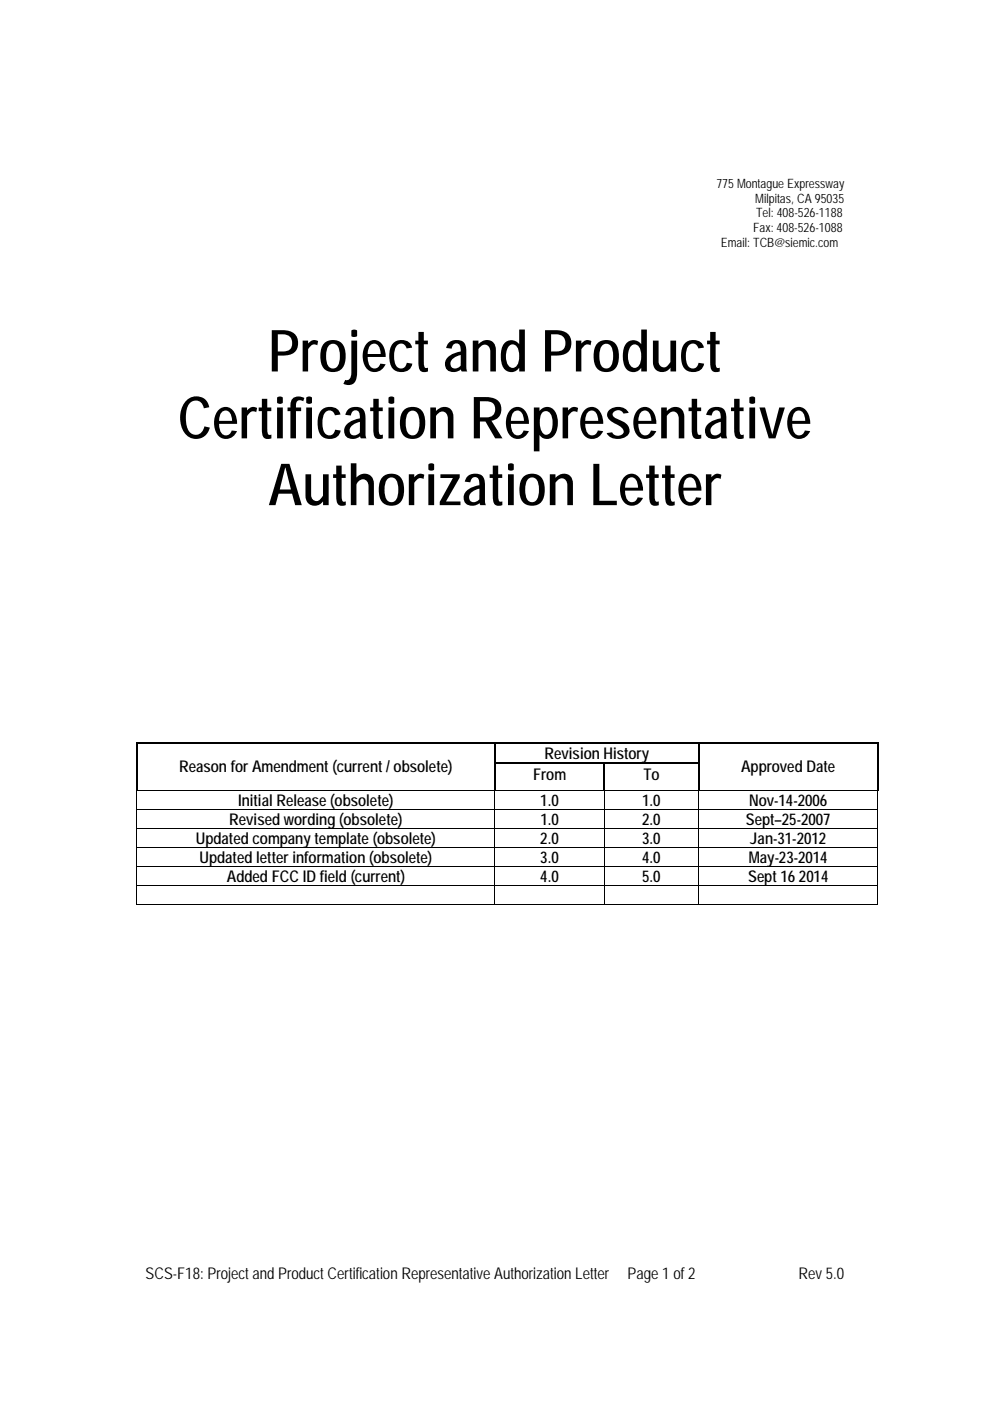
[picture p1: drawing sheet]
<svg xmlns="http://www.w3.org/2000/svg" width="210mm" height="297mm" viewBox="0 0 210 297" stroke-linecap="round" stroke-linejoin="round" font-family="sans-serif">
<defs><g id="words">
<g font-size="12.4">
<text x="56.9" y="78.8">Project and Product</text>
<text x="37.7" y="92.9">Certification Representative</text>
<text x="56.9" y="107.1">Authorization Letter</text>
</g>
<g font-size="3.4">
<text x="115.5" y="161">Revision History</text>
<text x="38" y="163.7">Reason for Amendment (current / obsolete)</text>
<text x="113.1" y="165.3">From</text>
<text x="136.5" y="165.3">To</text>
<text x="157.2" y="163.7">Approved Date</text>
<text x="50.5" y="170.9">Initial Release (obsolete)</text>
<text x="114.6" y="170.9">1.0</text>
<text x="136.2" y="170.9">1.0</text>
<text x="158.9" y="170.9">Nov-14-2006</text>
<text x="41.6" y="178.9">Updated company template (obsolete)</text>
<text x="48.6" y="174.9">Revised wording (obsolete)</text>
<text x="114.6" y="178.9">2.0</text>
<text x="114.6" y="174.9">1.0</text>
<text x="136.2" y="178.9">3.0</text>
<text x="136.2" y="174.9">2.0</text>
<text x="158.2" y="174.9">Sept–25-2007</text>
<text x="159.1" y="178.9">Jan-31-2012</text>
<text x="42.3" y="182.9">Updated letter information (obsolete)</text>
<text x="114.6" y="182.9">3.0</text>
<text x="136.2" y="182.9">4.0</text>
<text x="158.8" y="182.9">May-23-2014</text>
<text x="48.1" y="187">Added FCC ID field (current)</text>
<text x="114.6" y="187">4.0</text>
<text x="136.2" y="187">5.0</text>
<text x="158.7" y="187">Sept 16 2014</text>
<text x="30.9" y="271.2">SCS-F18: Project and Product Certification Representative Authorization Letter</text>
<text x="133.1" y="271.2">Page 1 of 2</text>
<text x="169.4" y="271.2">Rev 5.0</text>
</g>
<g font-size="2.7">
<text x="152" y="39.8">775 Montague Expressway</text>
<text x="160.2" y="42.9">Milpitas, CA 95035</text>
<text x="160.4" y="46.1">Tel: 408-526-1188</text>
<text x="152.9" y="52.4">Email: TCB@siemic.com</text>
<text x="159.7" y="49.3">Fax: 408-526-1088</text>
</g>
</g></defs>
<path d="M28.9 157.4h.3v.4h-.3zM104.8 157.4h.4v.4h-.4zM148 157.4h.4v.4h-.4zM186 157.4h.4v.4h-.4zM28.9 161.7h.3v.4h-.3zM104.8 161.7h.4v.4h-.4zM128 161.7h.3v.4h-.3zM148 161.7h.4v.4h-.4zM186 161.7h.4v.4h-.4zM186.1 191.7l.1 .1z" fill="#000"/>
<path d="M28.9 157.6h75.9M105.2 157.6h42.8M148.4 157.6h37.6M105.2 161.9h22.8M128.3 161.9h19.7" fill="none" stroke="#000" stroke-width=".32"/>
<path d="M29 157.8v3.9M105 157.8v3.9M148.2 157.8v3.9M186.2 157.8v3.9M29 162.1v5.5M105 162.1v5.5M128.1 162.1v5.5M148.2 162.1v5.5M186.2 162.1v5.5" fill="none" stroke="#000" stroke-width=".34"/>
<g fill="none" stroke="#000" stroke-width=".21">
<path d="M28.9 167.6h157.5M29 171.7h157.2M29 175.7h157.2M29 179.7h157.2M29 167.7v3.9M29 171.7v3.9M29 175.7v4M29 179.7v4M105 167.7v3.9M105 171.7v3.9M105 175.7v4M105 179.7v4"/>
<path d="M128.1 167.7v3.9M128.1 171.7v3.9M128.1 175.7v4M128.1 179.7v4M148.2 167.7v3.9M148.2 171.7v3.9M148.2 175.7v4M148.2 179.7v4M186.2 167.7v3.9M186.2 171.7v3.9M186.2 175.7v4M186.2 179.7v4"/>
<path d="M29 183.7h157.2M29 187.7h157.2M29 191.8h75.9M29 183.8v3.9M29 187.8v4M105 183.8v3.9M105 187.8v4M105 191.8h23.1M128.1 183.8v3.9M128.1 187.8v4h20.1M148.2 183.8v3.9M148.2 187.8v4"/>
<path d="M148.3 191.8h37.8M186.2 183.8v3.9M186.2 187.8v4"/>
</g>
<use href="#words"/>
</svg>
